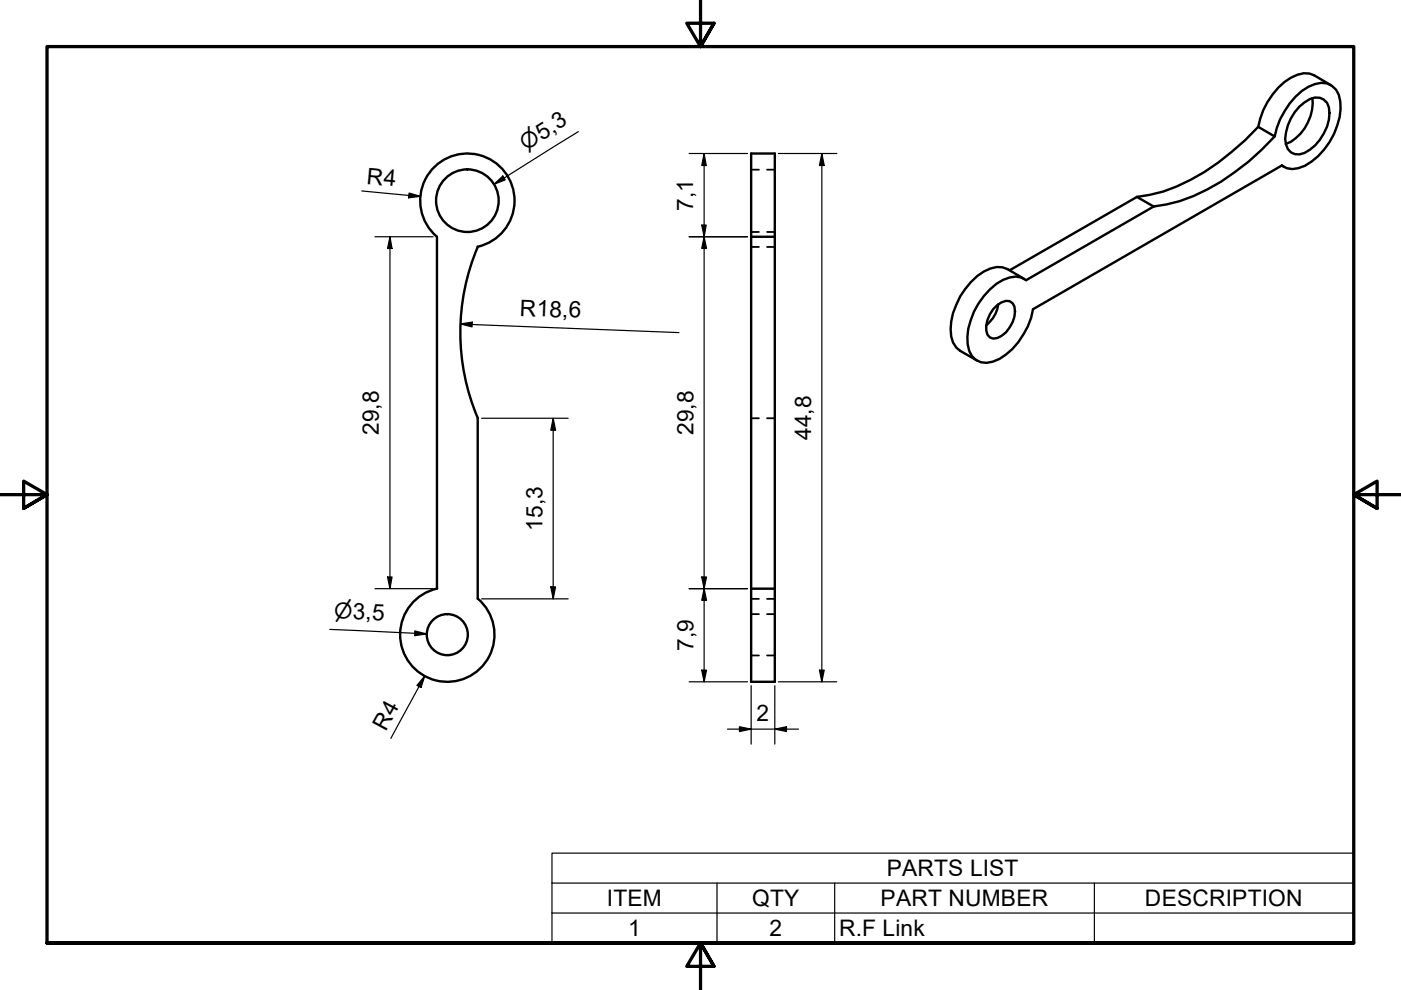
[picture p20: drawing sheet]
<svg xmlns="http://www.w3.org/2000/svg" width="297mm" height="210mm" viewBox="0 0 297 210" stroke-linecap="round" stroke-linejoin="round" font-family="sans-serif">
<defs><g id="words">
<g font-size="4.8">
<text x="77.7" y="39" transform="rotate(5 77.7 39)">R4</text>
<text x="146.9" y="44.8" transform="rotate(-90 146.9 44.8)">7,1</text>
<text x="110.2" y="66.9" transform="rotate(2 110.2 66.9)">R18,6</text>
<text x="80.3" y="92.2" transform="rotate(-90 80.3 92.2)">29,8</text>
<text x="147" y="92.2" transform="rotate(-90 147 92.2)">29,8</text>
<text x="172" y="93.3" transform="rotate(-90 172 93.3)">44,8</text>
<text x="115" y="112.6" transform="rotate(-90 115 112.6)">15,3</text>
<text x="147" y="138.1" transform="rotate(-90 147 138.1)">7,9</text>
<text x="81.8" y="155.1" transform="rotate(-62 81.8 155.1)">R4</text>
<text x="160.4" y="152.9">2</text>
<text x="188" y="185.8">PARTS LIST</text>
<text x="128.7" y="192.2">ITEM</text>
<text x="159.4" y="192.2">QTY</text>
<text x="186.7" y="192.2">PART NUMBER</text>
<text x="242.8" y="192.2">DESCRIPTION</text>
<text x="133.2" y="198.5">1</text>
<text x="163.1" y="198.5">2</text>
<text x="177.9" y="198.5">R.F Link</text>
</g>
<g font-size="4.6">
<text x="111.5" y="31.9" transform="rotate(-32 111.5 31.9)">⌀5,3</text>
<text x="70.8" y="131" transform="rotate(3 70.8 131)">⌀3,5</text>
</g>
</g></defs>
<!-- layer: Visible (ISO) -->
<g fill="none" stroke="#000" stroke-width=".51">
<path d="M282.2 18.1l-3.6-2.1a4.9 4.9 0 0 0-4.9 .5 15.7 15.7 0 0 0-6.9 10.4 50.3 50.3 0 0 1-20.2 13.7l-2.8 .7-2.8 .5M159.3 32.5h5v112.1h-5zM266.8 26.9l3.5 2M271.8 35.1a4.4 4.4 0 0 0 4.9 .1 15 15 0 0 0 7.5-13.7 3.9 3.9 0 0 0-5.4-3.7 13.6 13.6 0 0 0-7.4 7.5l-.7 1.8-.4 1.8a50.3 50.3 0 0 1-20.2 13.7l-2.8 .7-2.7 .5M271.8 35.1l-52.8 30.5a16 16 0 0 1-7.1 10.5 4.4 4.4 0 0 1-5.8-.6 8.4 8.4 0 0 1-.3-7.6 15.1 15.1 0 0 1 6.9-8.6 4.4 4.4 0 0 1 4.9 .1l27-15.6M271.8 35.1l.4 .2M275.5 22.6a4.9 4.9 0 0 1 4.3-1.9 2.89 2.89 0 0 1 2.1 3.3 10.3 10.3 0 0 1-5.3 8.4 2.65 2.65 0 0 1-3.9-1.8 8.9 8.9 0 0 1 1.8-6.8zM278.3 20.8a10.1 10.1 0 0 1-4.6 9.3l-1.1 .4M92.6 50.2a10 10 0 0 1 .4-15.6 10 10 0 0 1 15.2 3.7 10 10 0 0 1-7 14M92.6 50.2v74.6M101.3 52.3a46.4 46.4 0 0 0 0 36.4v38.3a10 10 0 0 1-.5 15.5 10 10 0 0 1-15.1-3.8 10 10 0 0 1 7-13.9M159.3 50.2h5"/>
<path d="M217.2 59.2l-3.6-2.1a5 5 0 0 0-5 .5 15 15 0 0 0-6.9 13.7l.4 1.3 .7 1.1 .8 .7 3.5 2M241 41.8l-26.9 15.5M241 41.8l3.6 2M210.6 65.6a3.8 3.8 0 0 1 3.5-1.7l.6 .4a4.5 4.5 0 0 1-.6 5.1 4.5 4.5 0 0 1-3.5 2.4l-.7-.3a3.3 3.3 0 0 1-.5-3.6l.5-1.3zM211.6 64.6a6.7 6.7 0 0 1-2.5 4.4M159.3 124.8h5"/>
<circle cx="99.1" cy="42.5" r="6.6"/>
<circle cx="94.8" cy="134.6" r="4.4"/>
</g>
<!-- layer: Hidden (ISO) -->
<g fill="none" stroke="#000" stroke-width=".38">
<path d="M159.3 36h1.6M162.6 36h1.7M159.3 49.2h1.6M159.3 52.4h1.6M162.6 49.2h1.7M162.6 52.4h1.7M159.3 88.7h1.6M162.6 88.7h1.7M159.3 127h1.6M159.3 130.2h1.6M159.3 139h1.6M162.6 127h1.7"/>
<path d="M162.6 130.2h1.7M162.6 139h1.7"/>
</g>
<!-- layer: Symbol (ISO) -->
<path d="M117 187.2v-6.3h170v6.3M117 187.2h170v6.4M117 187.2v12.7h170v-6.3M117 193.6h170M152 187.2v12.7M177 187.2v12.7M232 187.2v12.7" fill="none" stroke="#000" stroke-width=".25"/>
<!-- layer: Border (ISO) -->
<path d="M148.5 -.1v10l-2.9-5h5.8l-2.9 5 2.9-5M0 104.9h10l-5-2.9v5.8l5-2.9-5 2.9M297 104.9h-10l5-2.9v5.8l-5-2.9 5 2.9M10 199.9v-190h277v190h-277h277M151.4 204.9l-2.9-5 2.9 5h-5.8l2.9-5v10" fill="none" stroke="#000" stroke-width=".7"/>
<!-- layer: Dimension (ISO) -->
<g fill="none" stroke="#000" stroke-width=".25">
<path d="M104.7 39.1l1.9-1.8 .5 .8zM122.6 27.9l-17.9 11.2M146.1 32.5h12.4M149.3 32.5l.4 2.6h-.9zM149.3 32.5v112.1M165 32.5h12.4M174.2 32.5l.6 2.6h-1.1zM174.2 32.5v112.1M76.7 40.5l12.5 1.1M79.5 50.2h12.3M82.7 50.2l.4 2.5h-.9zM82.7 50.2v74.6"/>
<path d="M86.7 40.9l2.5 .7-2.6 .3zM146.1 50.2h12.4M148.8 47.7h.9l-.4 2.5zM149.3 50.2l.5 2.5h-1zM97.6 68.7l2.5-.4v1zM97.6 68.7l46.4 1.8M102.1 88.7h18.4M117.3 88.7l.5 2.5h-1zM117.3 88.7v38.3M69.9 133.4l20.5 1M79.5 124.8h12.3M82.2 122.3h.9l-.4 2.5z"/>
<path d="M87.9 133.8l2.5 .6-2.5 .4zM102.1 127h18.4M116.8 124.4h1l-.5 2.6zM146.1 124.8h12.4M148.8 122.3h1l-.5 2.5zM149.3 124.8l.5 2.5h-1zM90 143.4l-.7 2.4-.9-.5zM90 143.4l-7.1 13.2M146.1 144.6h12.4M148.8 142.1h1l-.5 2.5zM154.2 154.6h15.1M156.8 154.1l2.5 .5-2.5 .5z"/>
<path d="M159.3 145.4v12.4M164.3 154.6l2.5-.5v1zM164.3 145.4v12.4M165 144.6h12.4M173.7 142.1h1.1l-.6 2.5z"/>
</g>
<g fill="#000">
<path d="M104.7 39.1l1.9-1.8 .5 .8zM149.3 32.5l.4 2.6h-.9zM174.2 32.5l.6 2.6h-1.1zM82.7 50.2l.4 2.5h-.9zM86.7 40.9l2.5 .7-2.6 .3zM148.8 47.7h.9l-.4 2.5zM149.3 50.2l.5 2.5h-1zM97.6 68.7l2.5-.4v1zM117.3 88.7l.5 2.5h-1zM82.2 122.3h.9l-.4 2.5zM87.9 133.8l2.5 .6-2.5 .4zM116.8 124.4h1l-.5 2.6z"/>
<path d="M148.8 122.3h1l-.5 2.5zM149.3 124.8l.5 2.5h-1zM90 143.4l-.7 2.4-.9-.5zM148.8 142.1h1l-.5 2.5zM156.8 154.1l2.5 .5-2.5 .5zM164.3 154.6l2.5-.5v1zM173.7 142.1h1.1l-.6 2.5z"/>
</g>
<use href="#words"/>
</svg>
